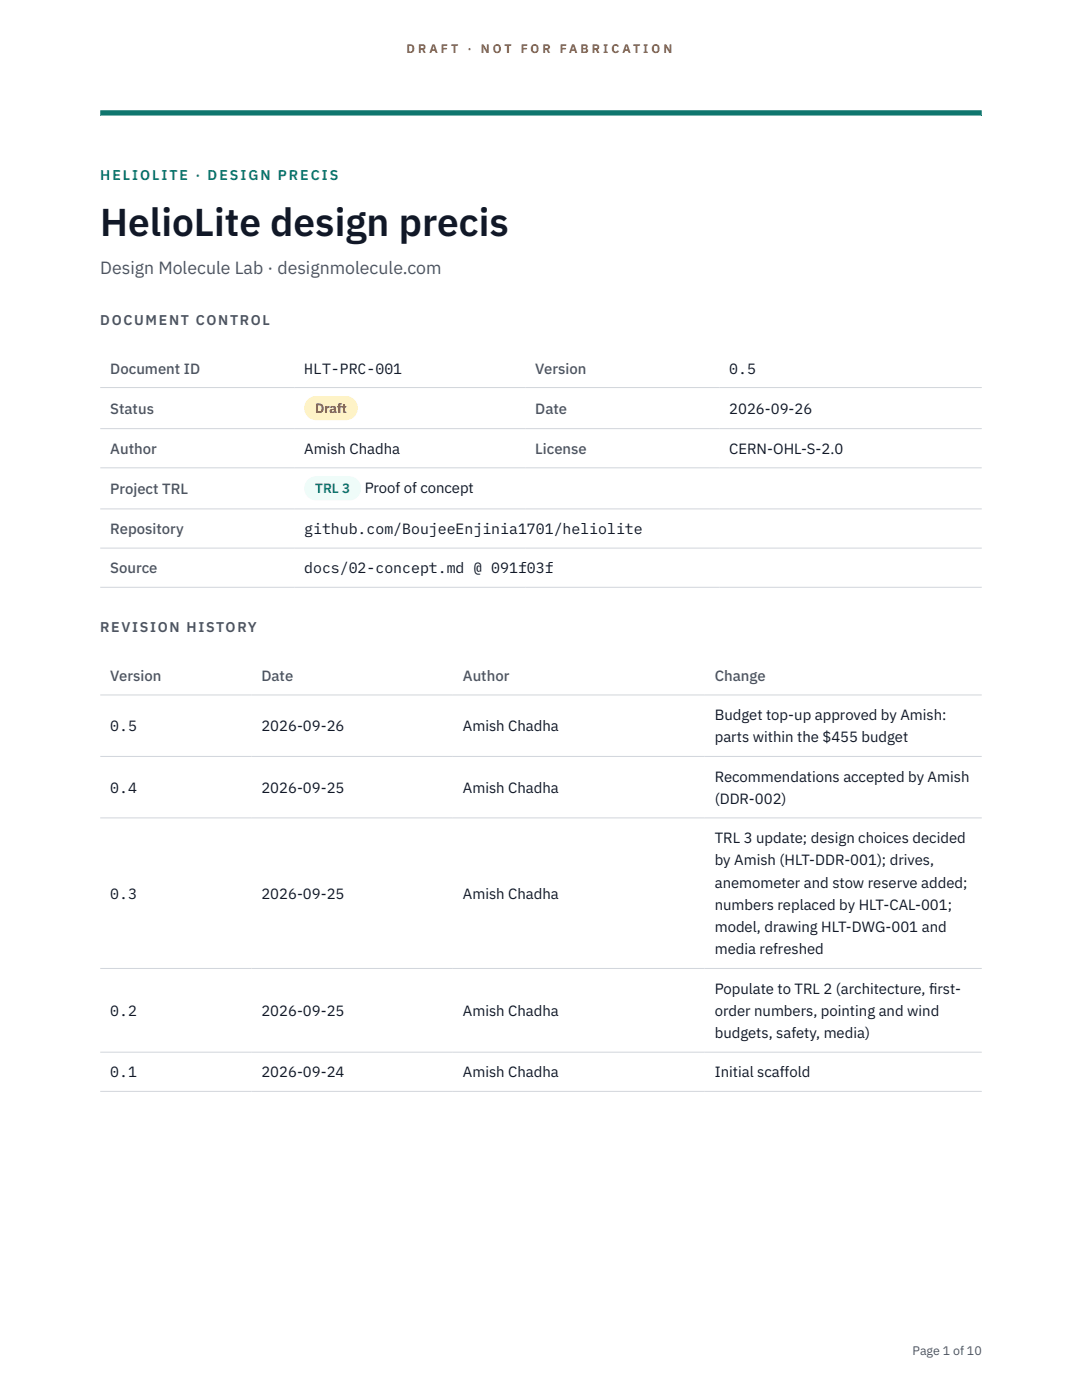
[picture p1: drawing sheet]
<svg xmlns="http://www.w3.org/2000/svg" width="216mm" height="279mm" viewBox="0 0 216 279" stroke-linecap="round" stroke-linejoin="round" font-family="sans-serif">
<defs><g id="words">
<text font-size="7.8" fill="#111827" x="20" y="47.1">HelioLite design precis</text>
<text font-size="3.5" fill="#4b5563" x="20" y="54.6">Design Molecule Lab · designmolecule.com</text>
<g font-size="3" fill="#4b5563">
<text x="22" y="74.5">Document ID</text>
<text x="106.8" y="74.5">Version</text>
<text x="22" y="82.6">Status</text>
<text x="106.8" y="82.6">Date</text>
<text x="22" y="90.6">Author</text>
<text x="106.8" y="90.6">License</text>
<text x="22" y="98.6">Project TRL</text>
<text x="22" y="106.6">Repository</text>
<text x="22" y="114.4">Source</text>
<text x="22" y="135.9">Version</text>
<text x="52.2" y="135.9">Date</text>
<text x="92.4" y="135.9">Author</text>
<text x="142.6" y="135.9">Change</text>
</g>
<g font-size="3" fill="#111827">
<text x="60.7" y="74.5">HLT-PRC-001</text>
<text x="145.5" y="74.5">0.5</text>
<text x="145.5" y="82.6">2026-09-26</text>
<text x="60.7" y="90.6">Amish Chadha</text>
<text x="145.5" y="90.6">CERN-OHL-S-2.0</text>
<text x="72.8" y="98.5">Proof of concept</text>
<text x="60.7" y="106.6">github.com/BoujeeEnjinia1701/heliolite</text>
<text x="60.7" y="114.4">docs/02-concept.md @ 091f03f</text>
<text x="142.6" y="143.7">Budget top-up approved by Amish:</text>
<text x="22" y="145.9">0.5</text>
<text x="52.2" y="145.9">2026-09-26</text>
<text x="92.4" y="145.9">Amish Chadha</text>
<text x="142.6" y="148.2">parts within the $455 budget</text>
<text x="142.6" y="156">Recommendations accepted by Amish</text>
<text x="22" y="158.2">0.4</text>
<text x="52.2" y="158.2">2026-09-25</text>
<text x="92.4" y="158.2">Amish Chadha</text>
<text x="142.6" y="160.4">(DDR-002)</text>
<text x="142.6" y="168.3">TRL 3 update; design choices decided</text>
<text x="142.6" y="172.7">by Amish (HLT-DDR-001); drives,</text>
<text x="22" y="179.4">0.3</text>
<text x="52.2" y="179.4">2026-09-25</text>
<text x="92.4" y="179.4">Amish Chadha</text>
<text x="142.6" y="177.1">anemometer and stow reserve added;</text>
<text x="142.6" y="181.6">numbers replaced by HLT-CAL-001;</text>
<text x="142.6" y="186">model, drawing HLT-DWG-001 and</text>
<text x="142.6" y="190.5">media refreshed</text>
<text x="22" y="202.7">0.2</text>
<text x="52.2" y="202.7">2026-09-25</text>
<text x="92.4" y="202.7">Amish Chadha</text>
<text x="142.6" y="198.3">Populate to TRL 2 (architecture, f</text>
<text x="142.6" y="202.7">order numbers, pointing and wind</text>
<text x="185.4" y="198.3">irst-</text>
<text x="142.6" y="207.2">budgets, safety, media)</text>
<text x="22" y="215">0.1</text>
<text x="52.2" y="215">2026-09-24</text>
<text x="92.4" y="215">Amish Chadha</text>
<text x="142.6" y="215">Initial scaffold</text>
</g>
<text font-size="2.8" fill="#0f766e" x="20" y="36">HELIOLITE · DESIGN PRECIS</text>
<g font-size="2.8" fill="#4b5563">
<text x="20" y="64.8">DOCUMENT CONTROL</text>
<text x="20" y="126.2">REVISION HISTORY</text>
</g>
<text font-size="2.7" fill="#92400e" x="62.9" y="82.5">Draft</text>
<text font-size="2.7" fill="#0f766e" x="62.9" y="98.5">TRL 3</text>
<g font-size="2.5" fill="#b45309">
<text x="81.1" y="10.5">D R A F T</text>
<text x="93.3" y="10.5">·</text>
<text x="95.9" y="10.5">N O T</text>
<text x="103.9" y="10.5">F O R</text>
<text x="111.7" y="10.5">F A B R I C A T I O N</text>
</g>
<text font-size="2.5" fill="#4b5563" x="182.1" y="270.3">Page 1 of 10</text>
</g></defs>
<path d="M20 23.1h175.9zM20 22h175.9v1.1h-175.9z" fill-rule="evenodd" fill="#0f766e"/>
<path d="M20 77.3h175.9M20 85.5h175.9M20 93.4h175.9M20 101.6h175.9M20 109.4h175.9M20 117.2h175.9M20 138.7h175.9M20 151h175.9M20 163.2h175.9M20 193.3h175.9M20 210h175.9M20 217.8h175.9" fill="none" stroke="#d1d5db" stroke-width=".2"/>
<path d="M60.7 79h10.7v4.9h-10.7z" fill="#fef3c7"/>
<path d="M60.7 95.1h11.4v4.8h-11.4z" fill="#f0fdfa"/>
<use href="#words"/>
</svg>
